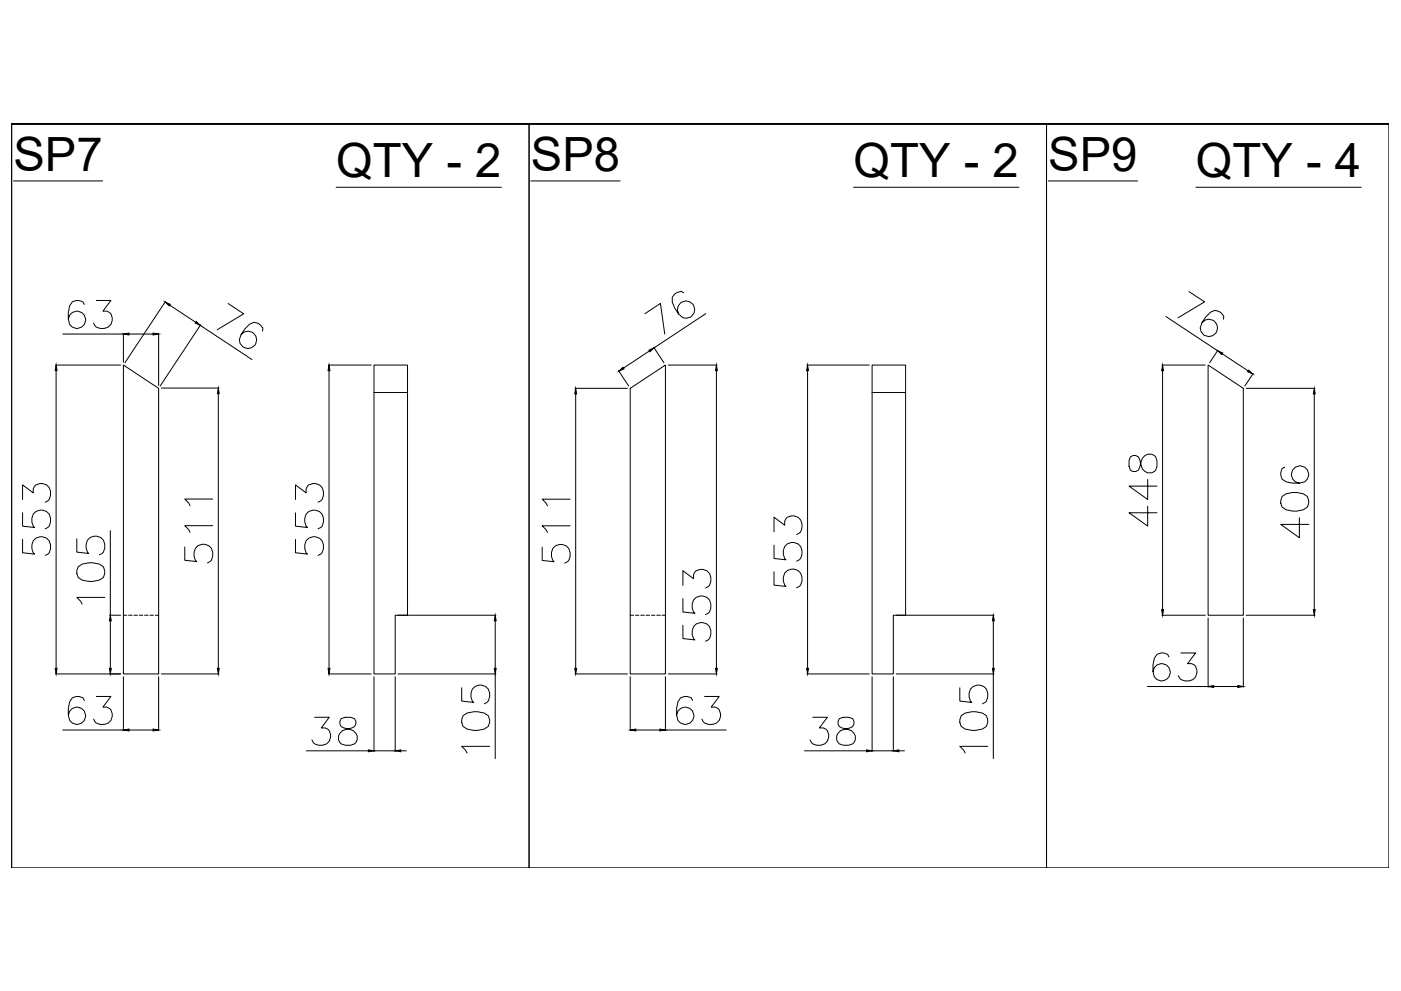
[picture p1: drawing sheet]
<svg xmlns="http://www.w3.org/2000/svg" width="594mm" height="420mm" viewBox="0 0 594 420" stroke-linecap="round" stroke-linejoin="round" font-family="sans-serif">
<defs><g id="words">
<g font-size="20">
<text x="5.7" y="72.5">SP7</text>
<text x="142.5" y="75.2">QTY - 2</text>
<text x="225.1" y="72.5">SP8</text>
<text x="361.9" y="75.2">QTY - 2</text>
<text x="444.5" y="72.5">SP9</text>
<text x="507.1" y="75.2">QTY - 4</text>
</g>
</g></defs>
<!-- layer: HIDDEN -->
<g fill="none" stroke="#000" stroke-width=".42">
<path d="M52.3 260.8h1.5M54.5 260.8h1.5M56.8 260.8h1.5M59.1 260.8h1.5M61.3 260.8h1.5M63.6 260.8h1.5M65.8 260.8h1.5M267.2 260.8h1.5M269.4 260.8h1.5M271.7 260.8h1.5M274 260.8h1.5M276.2 260.8h1.5"/>
<path d="M278.5 260.8h1.5M280.7 260.8h1.5"/>
</g>
<!-- layer: 0 -->
<g fill="none" stroke="#000" stroke-width=".42">
<path d="M4.9 52.5h219.5v315.4h-219.5zM4.9 52.5h584h-584v315.4M224.4 52.5h219.4v315.4h-219.4zM443.8 52.5h145.1v315.4h-145.1zM5.7 76.7h37.8M142.5 79.4h70.1M225.1 76.7h37.9M361.9 79.4h70.2M444.5 76.7h37.9M507.1 79.4h70.1M35.7 129.1l-.5-1.1a3.9 3.9 0 0 0-5.7 1.7l-.5 2.8v2.8l.5 2.3a3.7 3.7 0 0 0 6 .4 3.7 3.7 0 0 0-1.5-5.8 3.7 3.7 0 0 0-5 3.1M40.8 127.4h6.2l-3.4 4.5a3.2 3.2 0 0 1 4 4 4.4 4.4 0 0 1-7.3 2.2l-.6-1.1"/>
<path d="M70.2 127.8l-17.2 26M72 129.4l11 7.2M84.9 137.9l22 14.6M85.1 137.7l-17.2 26M96.7 128.7l6.6 4.4-11.2 6.7M273.5 133l6.6-4.3 1.8 12.9M289.9 124.2l-1.1-.7a3.9 3.9 0 0 0-3.7 4.5l1 2.7 1.6 2.4 1.7 1.5a3.7 3.7 0 0 0 5.2-2.9 3.7 3.7 0 0 0-4.4-4 3.7 3.7 0 0 0-2.5 5.4M299.3 133l-21.9 14.5M494.4 134.2l21.9 14.5M504.2 123.6l6.6 4.4-11.3 6.8M518.8 135.3l.1-1.2a3.8 3.8 0 0 0-5.6-1.7l-2 2-1.6 2.4-.8 2.1a3.7 3.7 0 0 0 4.8 3.6 3.7 3.7 0 0 0 1.9-5.6 3.7 3.7 0 0 0-5.9-.1M23.5 154.8h27.6"/>
<path d="M23.8 157.1v126.3M26.6 141.6h25.7M52.3 154.8l15 9.8v121.1h-15zM52.3 141.3v12.3M54.7 141.6h10.2M67.3 141.3v22.2M111.3 140.4l.2-1.3a3.8 3.8 0 0 0-5.7-1.7l-2 2.1-1.5 2.3-.8 2.2a3.7 3.7 0 0 0 4.7 3.6 3.7 3.7 0 0 0 2-5.6 3.7 3.7 0 0 0-5.9-.2M139.2 154.8h18.2M139.5 157.1v126.3M158.6 154.8h14.2v106h-5.2v24.9h-9zM262.3 157.1l4.3 6.6M275.4 148.8l-11 7.3"/>
<path d="M277.2 147.2l4.3 6.6M283.4 154.8h20.7M303.8 157.1v126.3M342.1 154.8h26.5M342.4 157.1v126.3M369.8 154.8h14.2v106h-5.2v24.9h-9zM492.7 154.8h18.4M493 157.1v101.4M512.3 154.8l14.9 9.8v96.2h-14.9zM516.5 148.4l-3.6 5.4M518.3 150l11 7.3M531.4 158.3l-3.5 5.4"/>
<path d="M68.4 164.5h24.5M92.6 166.9v116.5M158.6 166.4h14.2M243.8 164.6h22.3M244.1 167v116.4M267.2 164.6l15-9.8v130.9h-15zM369.8 166.4h14.2M528.4 164.6h29.2M557.3 167v91.5M479.3 193.7l-.5 1.7v2.2l.5 1.7a2.4 2.4 0 0 0 4-1.1l.5-2.2a3.4 3.4 0 0 1 3.2-3.5 3.4 3.4 0 0 1 3.6 2.9v2.2a3.3 3.3 0 0 1-2.7 3 3.3 3.3 0 0 1-3.5-1.8l-1.1-4a2.4 2.4 0 0 0-4-1.1zM544.8 198.1l-1.1 .5a3.9 3.9 0 0 0 1.6 5.7l2.9 .5h2.8l2.2-.5a3.7 3.7 0 0 0 .4-5.9 3.7 3.7 0 0 0-5.7 1.4 3.7 3.7 0 0 0 3.1 5M9.6 217.4v5.7l5.1 .5a4.2 4.2 0 0 1-.1-6.2 4.2 4.2 0 0 1 6.3 .6 4.8 4.8 0 0 1-.6 5.6l-1.1 .6"/>
<path d="M9.6 211.8v-6.2l4.5 3.4a3.2 3.2 0 0 1 3.9-4 4.4 4.4 0 0 1 2.3 7.4l-1.1 .5M90.2 211.6h-11.9l1.7 1.7 .6 1.1M125.3 217.4v5.7l5.1 .5a4.2 4.2 0 0 1 0-6.2 4.2 4.2 0 0 1 6.2 .6 4.8 4.8 0 0 1-.6 5.6l-1.1 .6M125.3 211.8v-6.2l4.5 3.4a3.2 3.2 0 0 1 4-4 4.4 4.4 0 0 1 2.2 7.4l-1.1 .5M241.7 211.6h-11.8l1.7 1.7 .6 1.2M486.7 214.6v8.4l-7.9-5.6h11.8M486.7 203.3v8.5l-7.9-5.7h11.8M543.7 210.5a9.2 9.2 0 0 1 10.7 0 3.9 3.9 0 0 1-1.7 5.6 9.8 9.8 0 0 1-9-1.1l-.6-1.7v-1.1zM551 219.5v8.5l-7.9-5.7h11.8M9.6 228.7v5.7l5.1 .5a4.2 4.2 0 0 1-.1-6.2 4.2 4.2 0 0 1 6.3 .6 4.8 4.8 0 0 1-.6 5.6l-1.1 .6M32.6 228.5v5.6l5 .6a4.2 4.2 0 0 1 0-6.3 4.2 4.2 0 0 1 6.3 .6 4.8 4.8 0 0 1-.6 5.7l-1.1 .5M46.8 225v35.8"/>
<path d="M78.3 231.9v5.6l5.1 .6a4.2 4.2 0 0 1 0-6.2 4.2 4.2 0 0 1 6.2 .6 4.8 4.8 0 0 1-.5 5.6l-1.2 .6M90.2 222.9h-11.9l1.7 1.7 .6 1.1M125.3 228.7v5.7l5.1 .5a4.2 4.2 0 0 1 0-6.2 4.2 4.2 0 0 1 6.2 .6 4.8 4.8 0 0 1-.6 5.6l-1.1 .6M229.9 232v5.6l5.1 .6a4.2 4.2 0 0 1 0-6.3 4.2 4.2 0 0 1 6.2 .6 4.8 4.8 0 0 1-.6 5.7l-1.1 .5M241.7 222.9h-11.8l1.7 1.7 .6 1.2M328.2 231.1v5.7l5.1 .5a4.2 4.2 0 0 1 0-6.2 4.2 4.2 0 0 1 6.2 .6 4.8 4.8 0 0 1-.6 5.6l-1.1 .6M328.2 225.5v-6.2l4.5 3.4a3.2 3.2 0 0 1 4-4 4.4 4.4 0 0 1 2.2 7.4l-1.1 .5M33.1 240.3a9.2 9.2 0 0 1 10.8 0 3.8 3.8 0 0 1-1.7 5.6 9.8 9.8 0 0 1-9.1-1.1l-.5-1.7v-1.1zM44.4 253.3h-11.8l1.7 1.7 .5 1.1M289.6 253.8v5.7l5 .5a4.2 4.2 0 0 1 0-6.2 4.2 4.2 0 0 1 6.3 .6 4.8 4.8 0 0 1-.6 5.6l-1.1 .6M289.6 248.2v-6.2l4.5 3.4a3.2 3.2 0 0 1 3.9-4 4.4 4.4 0 0 1 2.3 7.3l-1.1 .6M328.2 242.4v5.7l5.1 .5a4.2 4.2 0 0 1 0-6.2 4.2 4.2 0 0 1 6.2 .6 4.8 4.8 0 0 1-.6 5.6l-1.1 .6"/>
<path d="M46.5 260.8h4.6M46.8 263.2v20.2M168.8 260.8h41.5M210 263.2v20.2M289.6 265.1v5.6l5 .6a4.2 4.2 0 0 1 0-6.2 4.2 4.2 0 0 1 6.3 .6 4.8 4.8 0 0 1-.6 5.6l-1.1 .6M380 260.8h41.5M421.2 263.2v20.2M492.7 260.8h18.4M495.7 278.5l-.6-1.1a3.8 3.8 0 0 0-5.6 1.7l-.6 2.8v2.8l.6 2.3a3.7 3.7 0 0 0 5.9 .4 3.7 3.7 0 0 0-1.4-5.8 3.7 3.7 0 0 0-5.1 3.1M500.8 276.8h6.2l-3.4 4.6a3.2 3.2 0 0 1 3.9 3.9 4.4 4.4 0 0 1-7.3 2.3l-.6-1.2M512.3 262v29.4M527.2 262v29.4"/>
<path d="M528.4 260.8h29.2M23.5 285.7h27.6M35.7 297l-.5-1.2a3.9 3.9 0 0 0-5.7 1.7l-.5 2.9v2.8l.5 2.2a3.7 3.7 0 0 0 6 .4 3.7 3.7 0 0 0-1.5-5.7 3.7 3.7 0 0 0-5 3.1M40.8 295.3h6.2l-3.4 4.5a3.2 3.2 0 0 1 4 4 4.4 4.4 0 0 1-7.3 2.2l-.6-1.1M52.3 286.9v22.9M67.3 286.9v22.9M68.4 285.7h24.5M139.2 285.7h18.2M158.6 286.9v31.7M167.6 286.9v31.7M168.8 285.7h41.5M195.8 291.6v5.6l5.1 .6a4.2 4.2 0 0 1-.1-6.2 4.2 4.2 0 0 1 6.3 .6 4.8 4.8 0 0 1-.6 5.6l-1.1 .6"/>
<path d="M210 285.7v35.9M243.8 285.7h22.3M267.2 286.9v22.9M282.2 286.9v22.9M283.4 285.7h20.7M293.7 297l-.6-1.2a3.9 3.9 0 0 0-5.6 1.7l-.6 2.9v2.8l.6 2.2a3.7 3.7 0 0 0 5.9 .4 3.7 3.7 0 0 0-1.4-5.7 3.7 3.7 0 0 0-5.1 3.1M298.8 295.3h6.2l-3.4 4.5a3.2 3.2 0 0 1 3.9 4 4.4 4.4 0 0 1-7.3 2.2l-.6-1.1M342.1 285.7h26.5M369.8 286.9v31.7M378.8 286.9v31.7M380 285.7h41.5M407 291.6v5.6l5.1 .6a4.2 4.2 0 0 1 0-6.2 4.2 4.2 0 0 1 6.2 .6 4.8 4.8 0 0 1-.6 5.6l-1.1 .6"/>
<path d="M421.2 285.7v35.9M486.5 291.1h25.8M514.7 291.1h10.1M26.6 309.5h25.7M54.7 309.5h10.2M129.9 318.3h26.3M133.4 304.1h6.2l-3.4 4.5a3.2 3.2 0 0 1 4 4 4.4 4.4 0 0 1-7.4 2.2l-.5-1.1M144.7 304.7a2.4 2.4 0 0 0 1.1 3.9l2.3 .6a3.4 3.4 0 0 1 3.4 3.1 3.4 3.4 0 0 1-2.9 3.7h-2.2a3.3 3.3 0 0 1-2.9-2.7 3.3 3.3 0 0 1 1.8-3.5l3.9-1.2a2.4 2.4 0 0 0 1.1-3.9l-1.7-.6h-2.2zM158.6 318.3h9M170 318.3h2.3M196.3 303.5a9.2 9.2 0 0 1 10.8 0 3.9 3.9 0 0 1-1.7 5.6 9.8 9.8 0 0 1-9.1-1.1l-.5-1.7v-1.2zM207.6 316.4h-11.8l1.7 1.7 .5 1.2"/>
<path d="M269.6 309.5h10.2M282.2 309.5h25.7M341.1 318.3h26.3M344.6 304.1h6.2l-3.4 4.5a3.2 3.2 0 0 1 4 4 4.4 4.4 0 0 1-7.3 2.2l-.6-1.1M355.9 304.7a2.4 2.4 0 0 0 1.1 3.9l2.3 .6a3.4 3.4 0 0 1 3.4 3.1 3.4 3.4 0 0 1-2.8 3.7h-2.3a3.3 3.3 0 0 1-2.9-2.7 3.3 3.3 0 0 1 1.8-3.5l3.9-1.2a2.41 2.41 0 0 0 1.2-3.9l-1.7-.6h-2.3zM369.8 318.3h9M381.2 318.3h2.3M407.6 303.5a9.2 9.2 0 0 1 10.7 0 3.9 3.9 0 0 1-1.7 5.6 9.8 9.8 0 0 1-9-1.1l-.6-1.7v-1.2zM418.8 316.4h-11.8l1.7 1.7 .6 1.2"/>
</g>
<g fill="#000" stroke="#000" stroke-width=".42">
<path d="M70 128.1l2.2 .9-.4 .7zM83.2 136.3l1.7 1.6-2.2-.9zM23.8 154.8l.4 2.3h-.8zM52.3 141.6l2.4-.4v.8zM64.9 141.2l2.4 .4-2.4 .4zM139.5 154.8l.4 2.3h-.8zM262.4 157.4l1.8-1.7 .4 .7zM275.2 148.5l2.2-1-1.8 1.6zM303.8 154.8l.4 2.3h-.8zM342.4 154.8l.4 2.3h-.8zM493 154.8l.4 2.3h-.8zM516.3 148.7l2.2 1-.4 .6z"/>
<path d="M529.5 156.9l1.7 1.7-2.2-1zM92.6 164.5l.4 2.4h-.8zM244.1 164.6l.4 2.4h-.8zM557.3 164.6l.4 2.4h-.8zM492.6 258.5h.8l-.4 2.3zM556.9 258.5h.8l-.4 2.3zM46.8 260.8l.4 2.4h-.8zM210 260.8l.4 2.4h-.8zM421.2 260.8l.4 2.4h-.8zM23.4 283.4h.8l-.4 2.3zM46.4 283.4h.8l-.4 2.3zM92.2 283.4h.8l-.4 2.3z"/>
<path d="M139.1 283.4h.8l-.4 2.3zM209.6 283.4h.8l-.4 2.3zM243.7 283.4h.8l-.4 2.3zM303.4 283.4h.8l-.4 2.3zM342 283.4h.8l-.4 2.3zM420.8 283.4h.8l-.4 2.3zM512.3 291.1l2.4-.4v.8zM524.8 290.7l2.4 .4-2.4 .4zM52.3 309.5l2.4-.4v.8zM64.9 309.1l2.4 .4-2.4 .4zM156.2 317.9l2.4 .4-2.4 .4zM167.6 318.3l2.4-.4v.8z"/>
<path d="M267.2 309.5l2.4-.4v.8zM279.8 309.1l2.4 .4-2.4 .4zM367.4 317.9l2.4 .4-2.4 .4zM378.8 318.3l2.4-.4v.8z"/>
</g>
<use href="#words"/>
</svg>
